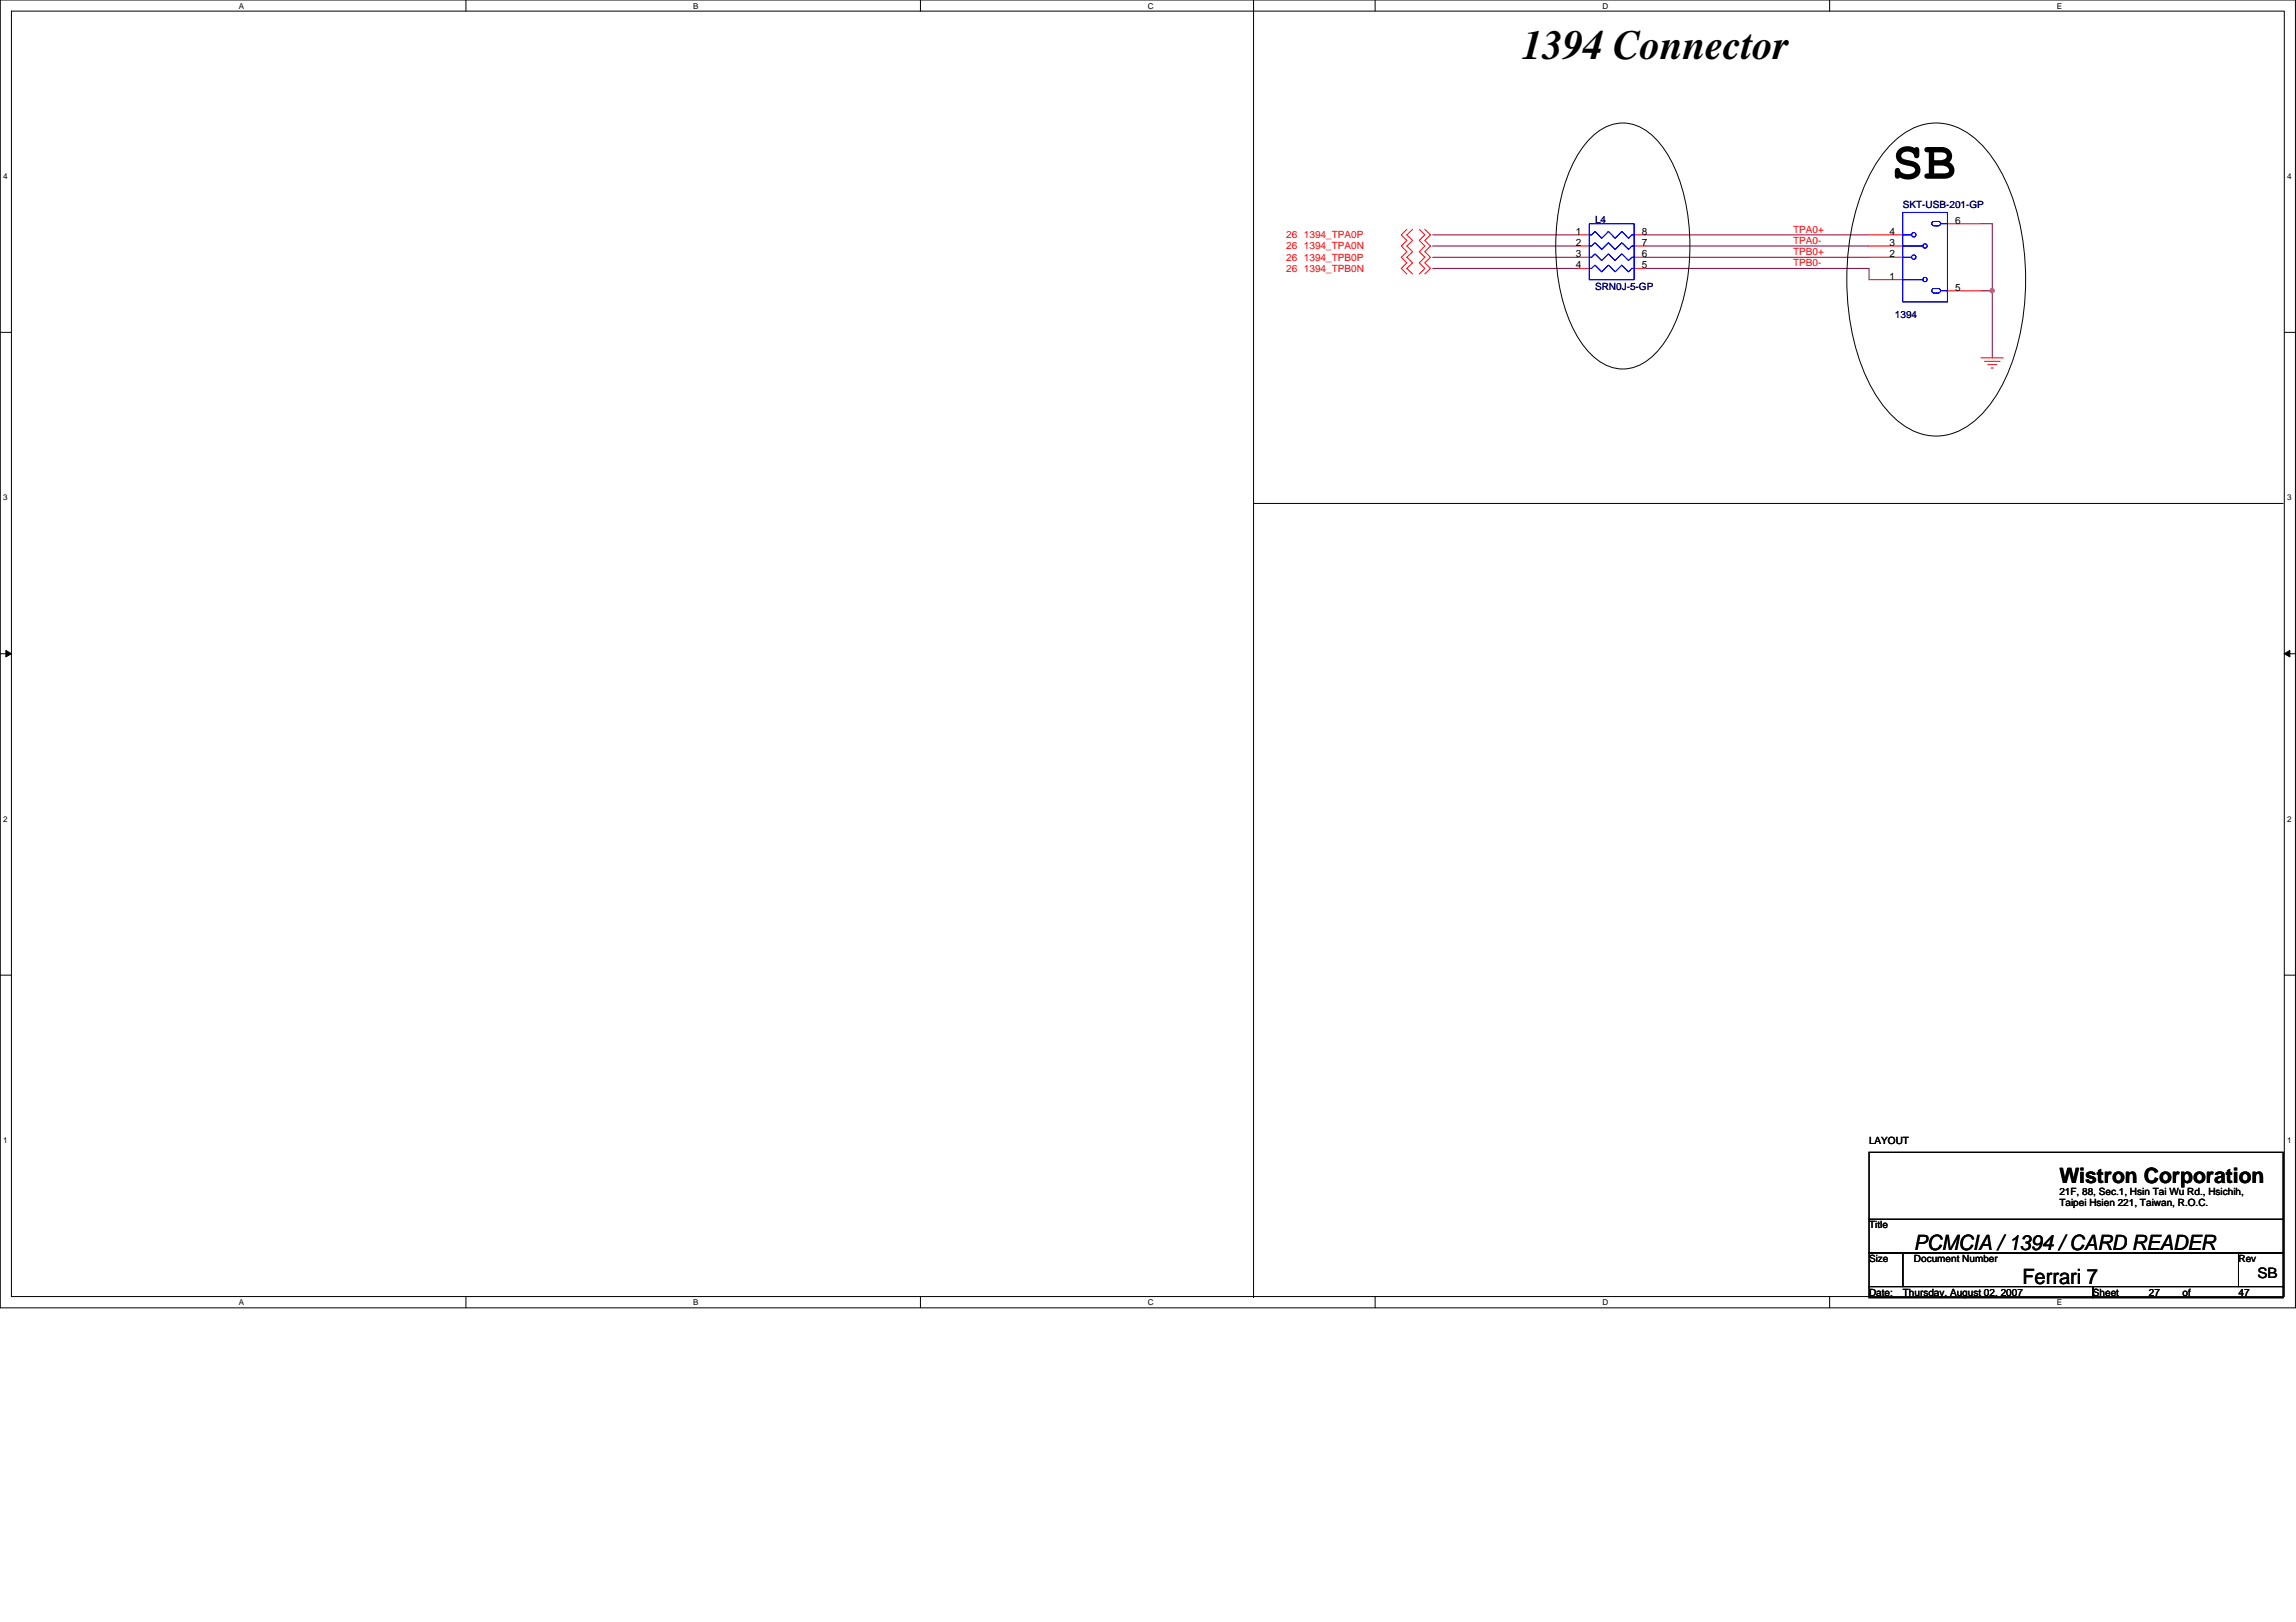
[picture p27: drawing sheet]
<svg xmlns="http://www.w3.org/2000/svg" width="297mm" height="210mm" viewBox="0 0 297 210" stroke-linecap="round" stroke-linejoin="round" font-family="sans-serif">
<defs><g id="words">
<text font-size="6.9" x="244.7" y="23.1">SB</text>
<text font-size="5.4" x="196.9" y="7.7">1394 Connector</text>
<g font-size="2.7">
<text x="266.4" y="153.1">Wistron Corporation</text>
<text x="247.6" y="161.7">PCMCIA / 1394 / CARD READER</text>
<text x="261.6" y="166.2">Ferrari 7</text>
</g>
<text font-size="1.9" x="292.1" y="165.4">SB</text>
<g font-size="1.3" fill="#000080">
<text x="206.4" y="28.8">L4</text>
<text x="246.2" y="26.9">SKT-USB-201-GP</text>
<text x="206.4" y="37.5">SRN0J-5-GP</text>
<text x="245.1" y="41.1">1394</text>
</g>
<g font-size="1.3">
<text x="253" y="28.9">6</text>
<text x="203.9" y="30.4">1</text>
<text x="203.9" y="31.8">2</text>
<text x="203.9" y="33.3">3</text>
<text x="203.9" y="34.7">4</text>
<text x="212.4" y="34.7">5</text>
<text x="212.4" y="33.3">6</text>
<text x="212.4" y="31.8">7</text>
<text x="212.4" y="30.4">8</text>
<text x="244.4" y="33.3">2</text>
<text x="244.4" y="31.8">3</text>
<text x="244.4" y="30.4">4</text>
<text x="244.4" y="36.2">1</text>
<text x="253" y="37.6">5</text>
<text x="241.8" y="148.1">LAYOUT</text>
<text x="266.4" y="154.6">21F, 88, Sec.1, Hsin Tai Wu Rd., Hsichih,</text>
<text x="241.8" y="159">Title</text>
<text x="266.4" y="156.1">Taipei Hsien 221, Taiwan, R.O.C.</text>
<text x="241.8" y="163.3">Size</text>
<text x="241.8" y="167.7">Date:</text>
<text x="246.2" y="167.7">Thursday, August 02, 2007</text>
<text x="247.6" y="163.3">Document Number</text>
<text x="270.8" y="167.7">Sheet</text>
<text x="278" y="167.7">27</text>
<text x="282.4" y="167.7">of</text>
<text x="289.6" y="163.3">Rev</text>
<text x="289.6" y="167.7">47</text>
</g>
<g font-size="1.3" fill="#f00">
<text x="166.4" y="30.8">26</text>
<text x="166.4" y="32.3">26</text>
<text x="166.4" y="33.7">26</text>
<text x="166.4" y="35.2">26</text>
<text x="168.7" y="30.8">1394_TPA0P</text>
<text x="168.7" y="32.3">1394_TPA0N</text>
<text x="168.7" y="33.7">1394_TPB0P</text>
<text x="168.7" y="35.2">1394_TPB0N</text>
<text x="232" y="31.5">TPA0-</text>
<text x="232" y="30.1">TPA0+</text>
<text x="232" y="34.4">TPB0-</text>
<text x="232" y="33">TPB0+</text>
</g>
<g font-size="1">
<text x="30.9" y="1.1">A</text>
<text x="89.7" y="1.1">B</text>
<text x="148.5" y="1.1">C</text>
<text x="207.3" y="1.1">D</text>
<text x="266.1" y="1.1">E</text>
<text x=".4" y="23.2">4</text>
<text x="295.9" y="23.2">4</text>
<text x=".4" y="64.7">3</text>
<text x="295.9" y="64.7">3</text>
<text x=".4" y="106.3">2</text>
<text x="295.9" y="106.3">2</text>
<text x=".4" y="147.9">1</text>
<text x="295.9" y="147.9">1</text>
<text x="30.9" y="168.9">A</text>
<text x="89.7" y="168.9">B</text>
<text x="148.5" y="168.9">C</text>
<text x="207.3" y="168.9">D</text>
<text x="266.1" y="168.9">E</text>
</g>
</g></defs>
<path d="M0 0h297v169.2h-297zM1.5 1.4h294v166.4h-294z" fill="none" stroke="#000" stroke-width=".13"/>
<g fill="#fff">
<path d="M30.9 .1h.7v1.2h-.7z"/>
<path d="M30.9 167.9h.7v1.2h-.7z"/>
</g>
<path d="M60.3 0v1.4M60.3 167.8v1.4" fill="none" stroke="#000" stroke-width=".13"/>
<g fill="#fff">
<path d="M89.7 .1h.7v1.2h-.7z"/>
<path d="M89.7 167.9h.7v1.2h-.7z"/>
</g>
<path d="M119.1 0v1.4M119.1 167.8v1.4" fill="none" stroke="#000" stroke-width=".13"/>
<g fill="#fff">
<path d="M148.5 .1h.7v1.2h-.7z"/>
<path d="M148.5 167.9h.7v1.2h-.7z"/>
</g>
<path d="M177.9 0v1.4M177.9 167.8v1.4" fill="none" stroke="#000" stroke-width=".13"/>
<g fill="#fff">
<path d="M207.3 .1h.7v1.2h-.7z"/>
<path d="M207.3 167.9h.7v1.2h-.7z"/>
</g>
<path d="M236.7 0v1.4M236.7 167.8v1.4" fill="none" stroke="#000" stroke-width=".13"/>
<g fill="#fff">
<path d="M266.1 .1h.7v1.2h-.7z"/>
<path d="M266.1 167.9h.7v1.2h-.7z"/>
<path d="M.4 22.2h.6v1.2h-.6z"/>
<path d="M295.9 22.2h.6v1.2h-.6z"/>
<path d="M.4 63.8h.6v1.2h-.6z"/>
<path d="M295.9 63.8h.6v1.2h-.6z"/>
</g>
<path d="M0 43h1.5M295.5 43h1.5" fill="none" stroke="#000" stroke-width=".13"/>
<g fill="#fff">
<path d="M.4 105.4h.6v1.2h-.6z"/>
<path d="M295.9 105.4h.6v1.2h-.6z"/>
</g>
<path d="M0 84.6h1.5M295.5 84.6h1.5" fill="none" stroke="#000" stroke-width=".13"/>
<path d="M.8 84.2l.7 .4-.7 .4zM295.5 84.6l.7-.4v.8z" fill="#000" stroke="#000" stroke-width=".13"/>
<g fill="#fff">
<path d="M.4 147h.6v1.1h-.6z"/>
<path d="M295.9 147h.6v1.1h-.6z"/>
</g>
<g fill="none" stroke="#000" stroke-width=".13">
<path d="M162.2 0v167.9M206.1 17.5a5.3 5.3 0 0 1 7.7 0 15.1 15.1 0 0 1 3.9 7.3 27.2 27.2 0 0 1-1 17 10.2 10.2 0 0 1-4.8 5.5 5.3 5.3 0 0 1-5.8-1.2 15.1 15.1 0 0 1-3.9-7.3 27.3 27.3 0 0 1 1-16.9 12.6 12.6 0 0 1 2.9-4.4zM245 18.4a7.4 7.4 0 0 1 11 0 19.9 19.9 0 0 1 5.2 9.9 33.1 33.1 0 0 1-1.8 20.8 13.9 13.9 0 0 1-5.5 6.4 7.3 7.3 0 0 1-8.9-1.5 19.9 19.9 0 0 1-5.2-9.9 33.3 33.3 0 0 1 1.8-20.8 16.4 16.4 0 0 1 3.4-4.9zM162.2 65.2h133.2M0 126.2h1.5M295.5 126.2h1.5M241.8 149.1h53.6v8.7h-53.6zM241.8 157.8h53.6v4.3h-53.6zM241.8 166.5h29v1.4h-29zM241.8 162.1h4.4v4.4h-4.4zM246.2 162.1h43.4v4.4h-43.4zM270.8 166.5h24.6v1.4h-24.6z"/>
<path d="M289.6 162.1h5.8v4.4h-5.8z"/>
</g>
<path d="M185.4 33.3h18.8M185.4 31.8h18.8M185.4 30.4h18.8M185.4 34.7h18.8M212.8 33.3h29M212.8 31.8h29M212.8 30.4h29M212.8 34.7h29v1.5M256.3 29h1.4v17.3M256.3 37.6h1.4" fill="none" stroke="#800040" stroke-width=".13"/>
<circle cx="257.7" cy="37.6" r=".28" fill="#f0f" stroke="#f0f" stroke-width=".13"/>
<g fill="none" stroke="#f00" stroke-width=".13">
<path d="M182 29.7l-.7 .7 .7 .7-.7 .7 .7 .8-.7 .7 .7 .7-.7 .7 .7 .8M182.7 29.7l-.7 .7 .7 .7-.7 .7 .7 .8-.7 .7 .7 .7-.7 .7 .7 .8M183.6 29.7l.7 .7-.7 .7 .7 .7-.7 .8 .7 .7-.7 .7 .7 .7-.7 .8M184.3 29.7l.8 .7-.8 .7 .8 .7-.8 .8 .8 .7-.8 .7 .8 .7-.8 .8M204.2 33.3h1.4M204.2 31.8h1.4M204.2 30.4h1.4M204.2 34.7h1.4M211.4 33.3h1.4M211.4 31.8h1.4M211.4 30.4h1.4M211.4 34.7h1.4"/>
<path d="M241.8 36.2h4.4M241.8 33.3h4.4M241.8 31.8h4.4M241.8 30.4h4.4M251.9 37.6h4.4M251.9 29h4.4M256.3 46.3h2.9M256.7 46.8h2.1M257.2 47.2h1.1M257.6 47.6h.3"/>
</g>
<g fill="none" stroke="#00f" stroke-width=".13">
<path d="M205.6 30.4h.3l.5-.4 .8 .8 .9-.8 .9 .8 .8-.8 .9 .8 .4-.4h.3M205.6 31.8h.3l.5-.4 .8 .9 .9-.9 .9 .9 .8-.9 .9 .9 .4-.5h.3M205.6 33.3h.3l.5-.4 .8 .8 .9-.8 .9 .8 .8-.8 .9 .8 .4-.4h.3M205.6 34.7h.3l.5-.4 .8 .9 .9-.9 .9 .9 .8-.9 .9 .9 .4-.5h.3M205.6 29h5.8v7.2h-5.8zM246.2 27.5h5.7v11.6h-5.7zM246.2 36.2h2.6M246.2 31.8h2.6M246.2 33.3h1.1M246.2 30.4h1.1M250.2 37.3a.29 .29 0 0 0-.3 .3 .29 .29 0 0 0 .3 .3M250.2 28.7a.28 .28 0 0 0-.3 .2 .28 .28 0 0 0 .3 .3"/>
<path d="M250.2 37.9h.6M250.2 28.7h.6M250.2 29.2h.6M250.2 37.3h.6M250.8 37.3a.29 .29 0 0 1 .3 .3 .29 .29 0 0 1-.3 .3M250.8 28.7a.28 .28 0 0 1 .3 .2 .28 .28 0 0 1-.3 .3M251.1 37.6h.8M251.1 29h.8"/>
<circle cx="247.6" cy="30.4" r=".29"/>
<circle cx="247.6" cy="33.3" r=".28"/>
<circle cx="249" cy="31.8" r=".28"/>
<circle cx="249" cy="36.2" r=".28"/>
</g>
<use href="#words"/>
</svg>
